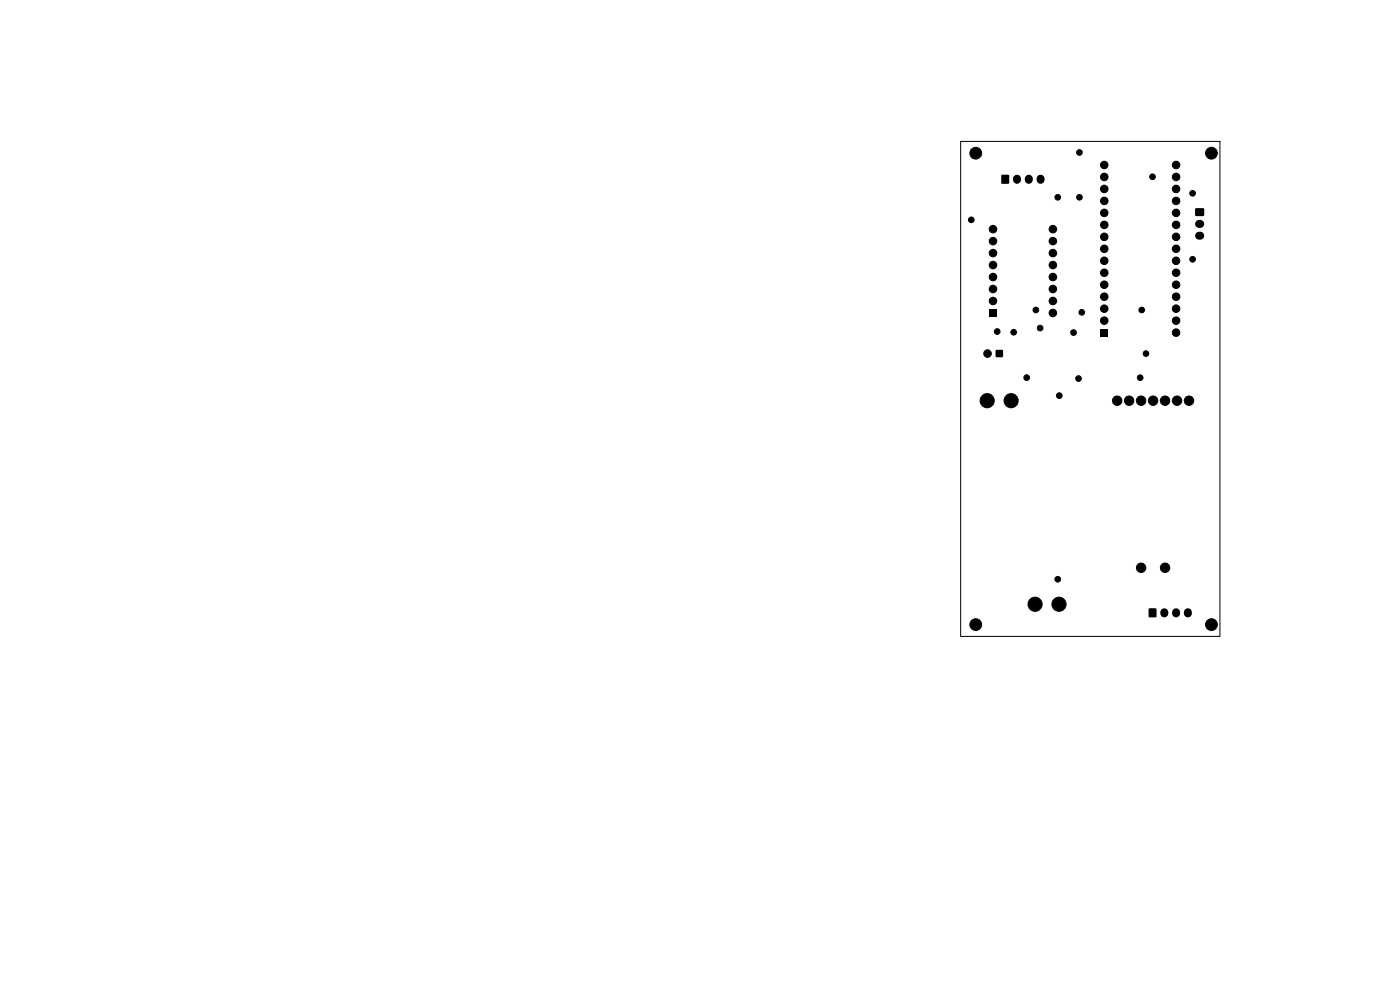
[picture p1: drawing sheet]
<svg xmlns="http://www.w3.org/2000/svg" width="297mm" height="210mm" viewBox="0 0 297 210" stroke-linecap="round" stroke-linejoin="round" font-family="sans-serif">
<g fill="#000" stroke="#000" stroke-width=".21">
<circle cx="207" cy="32.5" r="1.25"/>
<circle cx="229" cy="32.3" r=".6"/>
<circle cx="234.3" cy="37.5" r=".8"/>
<circle cx="234.3" cy="35" r=".8"/>
<circle cx="244.5" cy="37.5" r=".6"/>
<circle cx="249.5" cy="35" r=".8"/>
<circle cx="249.5" cy="37.5" r=".8"/>
<circle cx="257" cy="32.5" r="1.25"/>
<circle cx="206.1" cy="46.6" r=".6"/>
<circle cx="210.7" cy="56.2" r=".8"/>
<circle cx="210.7" cy="53.7" r=".8"/>
<circle cx="210.7" cy="48.6" r=".8"/>
<circle cx="210.7" cy="58.8" r=".8"/>
<circle cx="210.7" cy="51.1" r=".8"/>
<circle cx="223.4" cy="58.8" r=".8"/>
<circle cx="223.4" cy="56.2" r=".8"/>
<circle cx="223.4" cy="48.6" r=".8"/>
<circle cx="223.4" cy="53.7" r=".8"/>
<circle cx="223.4" cy="51.1" r=".8"/>
<circle cx="224.4" cy="41.9" r=".6"/>
<circle cx="229" cy="41.9" r=".6"/>
<circle cx="234.3" cy="40.1" r=".8"/>
<circle cx="234.3" cy="42.6" r=".8"/>
<circle cx="234.3" cy="45.2" r=".8"/>
<circle cx="234.3" cy="57.9" r=".8"/>
<circle cx="234.3" cy="50.2" r=".8"/>
<circle cx="234.3" cy="52.8" r=".8"/>
<circle cx="234.3" cy="47.7" r=".8"/>
<circle cx="234.3" cy="55.3" r=".8"/>
<circle cx="249.5" cy="42.6" r=".8"/>
<circle cx="249.5" cy="40.1" r=".8"/>
<circle cx="249.5" cy="52.8" r=".8"/>
<circle cx="249.5" cy="55.3" r=".8"/>
<circle cx="249.5" cy="50.2" r=".8"/>
<circle cx="249.5" cy="47.7" r=".8"/>
<circle cx="249.5" cy="45.2" r=".8"/>
<circle cx="249.5" cy="57.9" r=".8"/>
<circle cx="253" cy="55" r=".6"/>
<circle cx="253" cy="41" r=".6"/>
<circle cx="209.5" cy="75" r=".8"/>
<circle cx="210.7" cy="63.8" r=".8"/>
<circle cx="210.7" cy="61.3" r=".8"/>
<circle cx="211.5" cy="70.3" r=".6"/>
<circle cx="215" cy="70.5" r=".6"/>
<circle cx="219.7" cy="65.8" r=".6"/>
<circle cx="220.7" cy="69.6" r=".6"/>
<circle cx="223.4" cy="63.8" r=".8"/>
<circle cx="223.4" cy="61.3" r=".8"/>
<circle cx="223.4" cy="66.4" r=".8"/>
<circle cx="227.7" cy="70.5" r=".6"/>
<circle cx="229.5" cy="66.3" r=".6"/>
<circle cx="234.3" cy="65.5" r=".8"/>
<circle cx="234.3" cy="68" r=".8"/>
<circle cx="234.3" cy="60.4" r=".8"/>
<circle cx="234.3" cy="62.9" r=".8"/>
<circle cx="242.2" cy="65.8" r=".6"/>
<circle cx="243.1" cy="75" r=".6"/>
<circle cx="249.5" cy="62.9" r=".8"/>
<circle cx="249.5" cy="60.4" r=".8"/>
<circle cx="249.5" cy="65.5" r=".8"/>
<circle cx="249.5" cy="68" r=".8"/>
<circle cx="249.5" cy="70.6" r=".8"/>
<circle cx="209.4" cy="85" r="1.5"/>
<circle cx="214.5" cy="85" r="1.5"/>
<circle cx="217.8" cy="80.1" r=".6"/>
<circle cx="224.7" cy="83.9" r=".6"/>
<circle cx="228.8" cy="80.3" r=".6"/>
<circle cx="237" cy="85" r="1"/>
<circle cx="239.5" cy="85" r="1"/>
<circle cx="241.9" cy="80.1" r=".6"/>
<circle cx="242.1" cy="85" r="1"/>
<circle cx="244.6" cy="85" r="1"/>
<circle cx="247.2" cy="85" r="1"/>
<circle cx="249.7" cy="85" r="1"/>
<circle cx="252.2" cy="85" r="1"/>
<circle cx="207" cy="132.5" r="1.25"/>
<circle cx="219.6" cy="128.2" r="1.5"/>
<circle cx="224.4" cy="122.9" r=".6"/>
<circle cx="224.7" cy="128.2" r="1.5"/>
<circle cx="242.1" cy="120.4" r="1"/>
<circle cx="247.2" cy="120.4" r="1"/>
<circle cx="257" cy="132.5" r="1.25"/>
</g>
<path d="M212.5 37.1h1.5v1.8h-1.5zM253.6 44.2h1.8v1.6h-1.8zM209.9 65.6h1.6v1.6h-1.6zM211.3 74.3h1.4v1.4h-1.4zM233.5 69.8h1.6v1.6h-1.6zM243.7 129.1h1.6v1.8h-1.6z" fill="#000"/>
<path d="M215.8 37.9v.3M218.3 37.9v.3M220.8 37.9v.3M254.4 47.5h.2M254.4 50h.2M247 129.9v.2M249.5 129.9v.2M252 129.9v.2" fill="none" stroke="#000" stroke-width="1.7"/>
<path d="M203.8 30h55v105h-55z" fill="none" stroke="#000" stroke-width=".21"/>
</svg>
